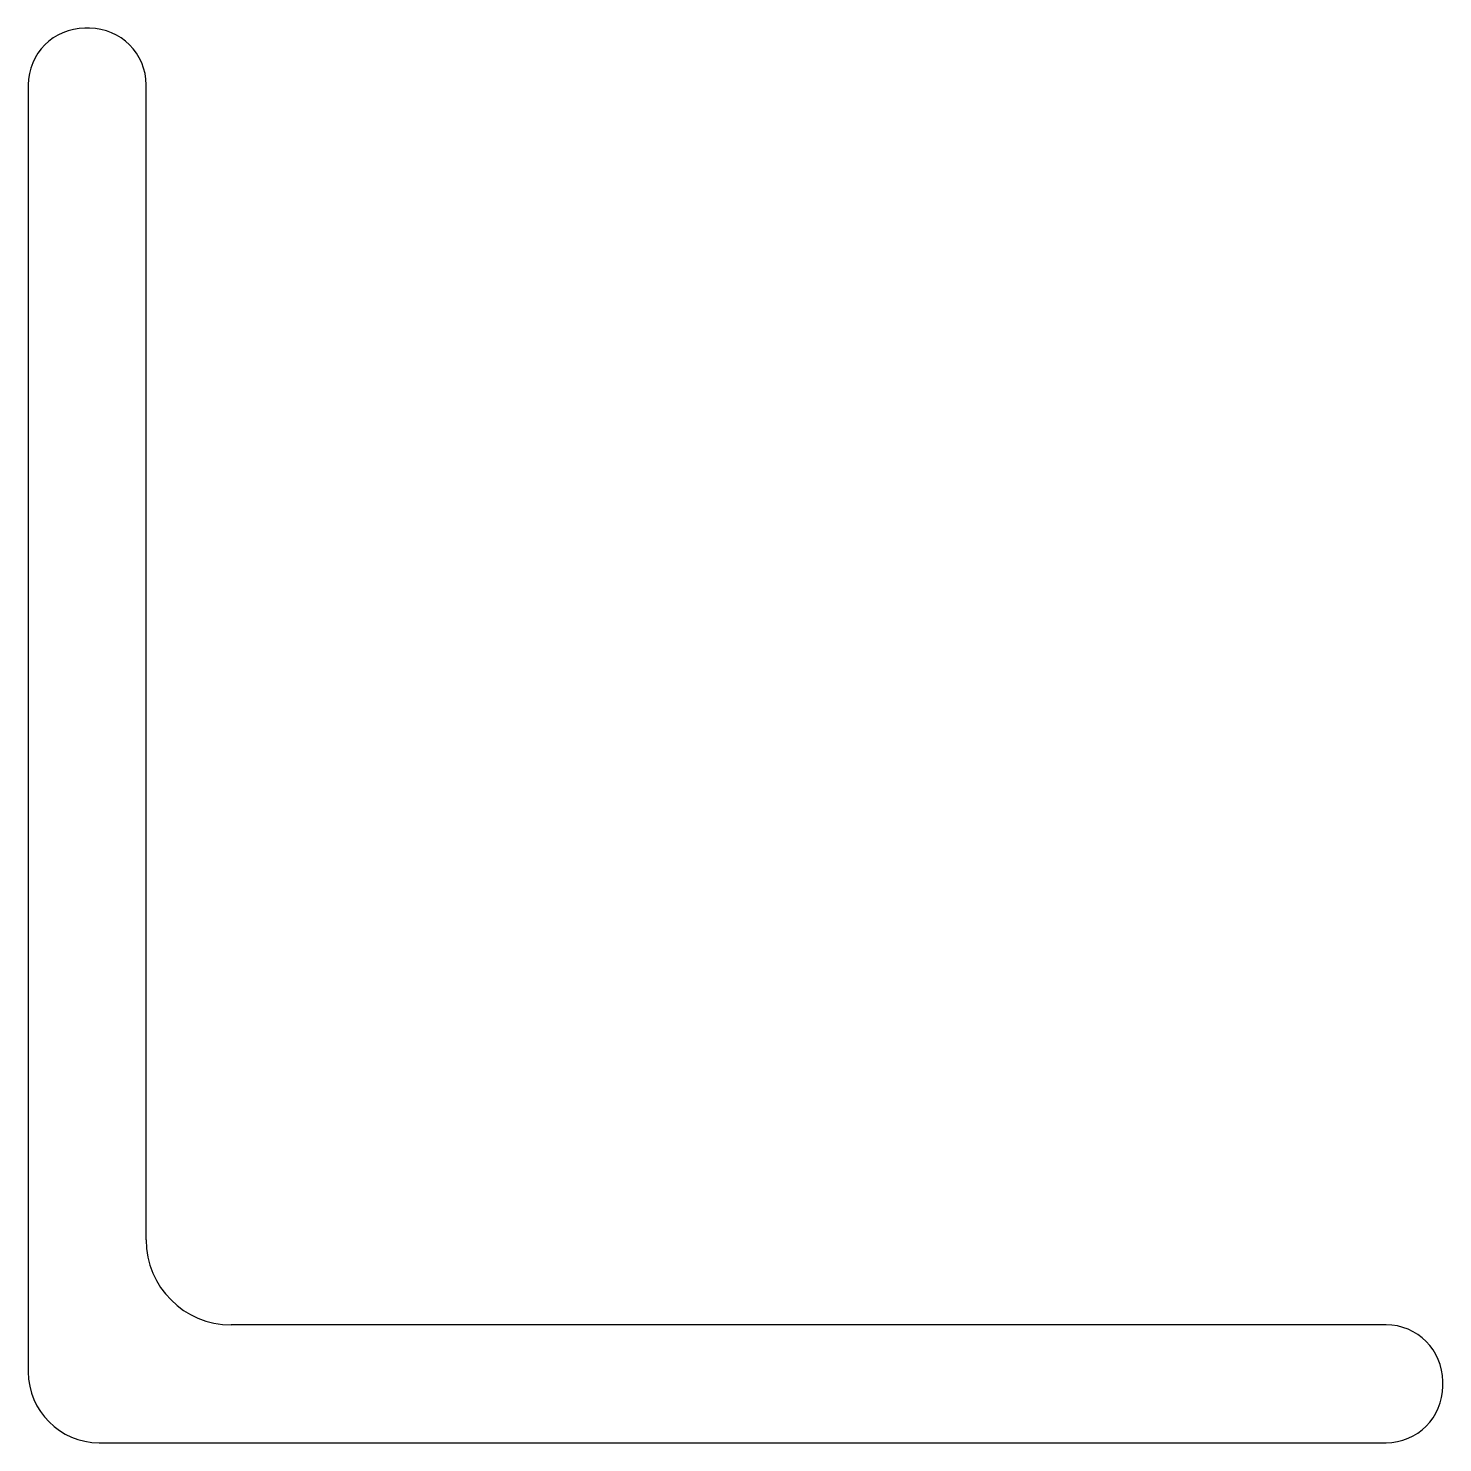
# Model space of a CAD drawing. Header units: millimetres. Extents: x 0 to 300, y 0 to 300.
import ezdxf

# ---------------------------------------------------------------- set-up
doc = ezdxf.new("R2010")
doc.units = ezdxf.units.MM
doc.layers.add('Profile', color=7, linetype='Continuous')

msp = doc.modelspace()

# ---------------------------------------------------------------- linework, layer by layer
at = {"layer": 'Profile'}
for p, q in [((13, 300), (12, 300)), ((0, 288), (0, 15)), ((25, 43), (25, 288)), ((288, 25), (43, 25)), ((300, 12), (300, 13)), ((15, 0), (288, 0))]:
    msp.add_line(p, q, dxfattribs=at)
for centre, radius, start, end in [((12, 288), 12, 90, 180), ((13, 288), 12, 0, 90), ((43, 43), 18, 180, 270), ((288, 13), 12, 0, 90), ((15, 15), 15, 180, 270), ((288, 12), 12, 270, 0)]:
    msp.add_arc(centre, radius, start, end, dxfattribs=at)

doc.saveas('drawing.dxf')
